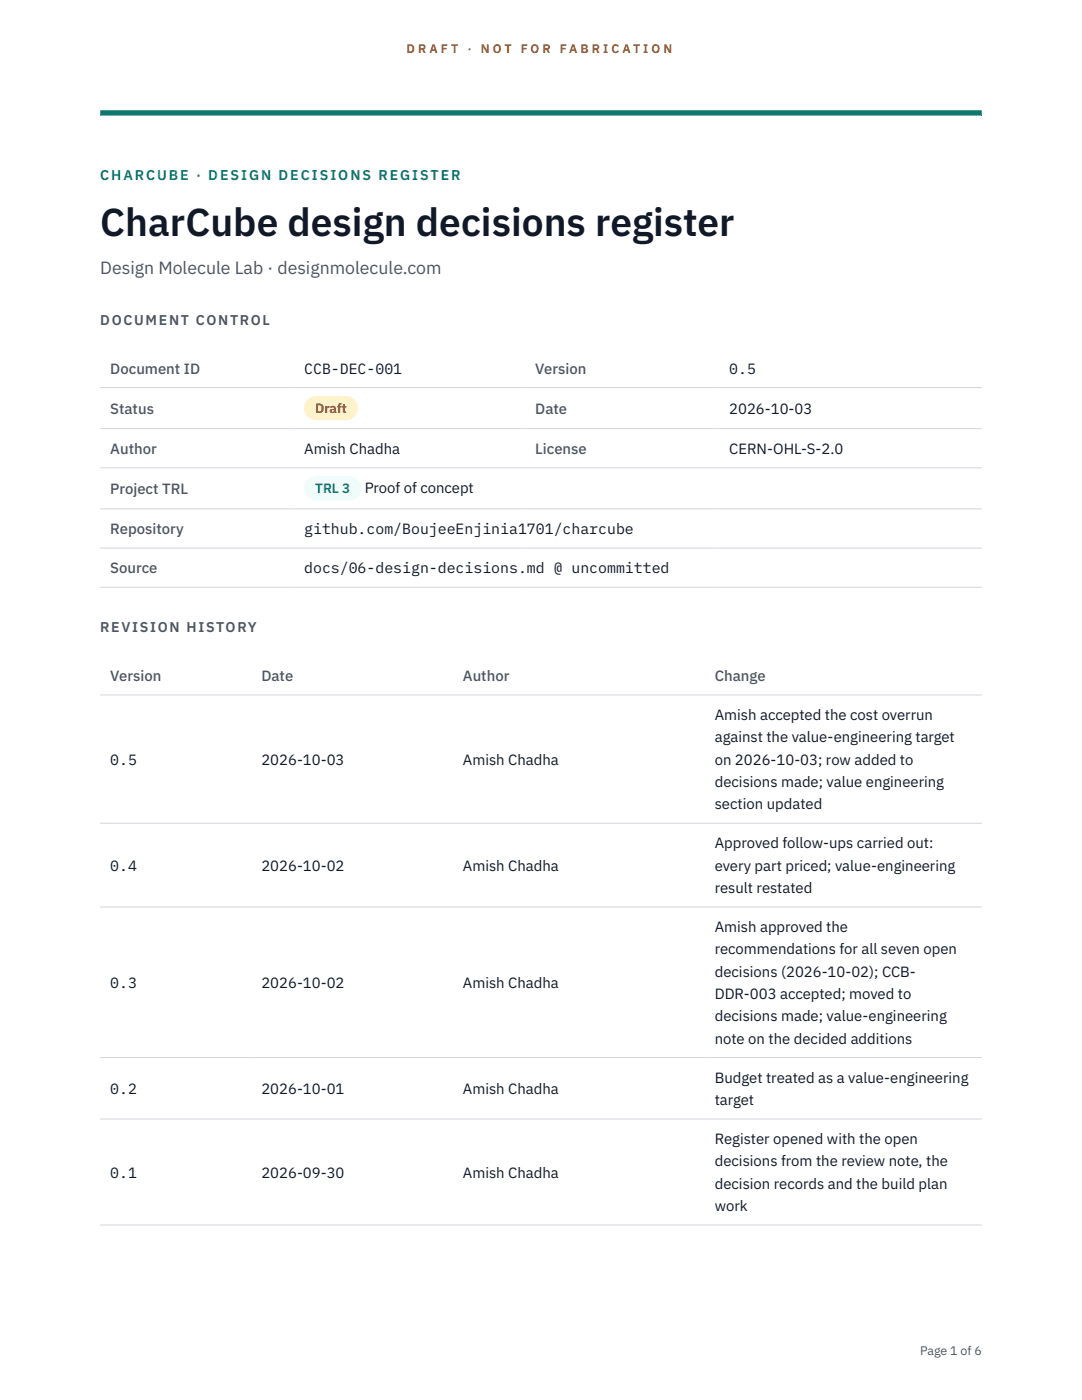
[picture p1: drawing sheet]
<svg xmlns="http://www.w3.org/2000/svg" width="216mm" height="279mm" viewBox="0 0 216 279" stroke-linecap="round" stroke-linejoin="round" font-family="sans-serif">
<defs><g id="words">
<text font-size="7.8" fill="#111827" x="20" y="47.1">CharCube design decisions register</text>
<text font-size="3.5" fill="#4b5563" x="20" y="54.6">Design Molecule Lab · designmolecule.com</text>
<g font-size="3" fill="#4b5563">
<text x="22" y="74.5">Document ID</text>
<text x="106.8" y="74.5">Version</text>
<text x="22" y="82.6">Status</text>
<text x="106.8" y="82.6">Date</text>
<text x="22" y="90.6">Author</text>
<text x="106.8" y="90.6">License</text>
<text x="22" y="98.6">Project TRL</text>
<text x="22" y="106.6">Repository</text>
<text x="22" y="114.4">Source</text>
<text x="22" y="135.9">Version</text>
<text x="52.2" y="135.9">Date</text>
<text x="92.4" y="135.9">Author</text>
<text x="142.6" y="135.9">Change</text>
</g>
<g font-size="3" fill="#111827">
<text x="60.7" y="74.5">CCB-DEC-001</text>
<text x="145.5" y="74.5">0.5</text>
<text x="145.5" y="82.6">2026-10-03</text>
<text x="60.7" y="90.6">Amish Chadha</text>
<text x="145.5" y="90.6">CERN-OHL-S-2.0</text>
<text x="72.8" y="98.5">Proof of concept</text>
<text x="60.7" y="106.6">github.com/BoujeeEnjinia1701/charcube</text>
<text x="60.7" y="114.4">docs/06-design-decisions.md @ uncommitted</text>
<text x="142.6" y="143.7">Amish accepted the cost overrun</text>
<text x="142.6" y="148.2">against the value-engineering target</text>
<text x="22" y="152.6">0.5</text>
<text x="52.2" y="152.6">2026-10-03</text>
<text x="92.4" y="152.6">Amish Chadha</text>
<text x="142.6" y="152.6">on 2026-10-03; row added to</text>
<text x="142.6" y="157.1">decisions made; value engineering</text>
<text x="142.6" y="161.5">section updated</text>
<text x="22" y="173.8">0.4</text>
<text x="52.2" y="173.8">2026-10-02</text>
<text x="92.4" y="173.8">Amish Chadha</text>
<text x="142.6" y="169.3">Approved follow-ups carried out:</text>
<text x="142.6" y="173.8">every part priced; value-engineering</text>
<text x="142.6" y="178.2">result restated</text>
<text x="142.6" y="186">Amish approved the</text>
<text x="142.6" y="190.5">recommendations for all seven open</text>
<text x="22" y="197.1">0.3</text>
<text x="52.2" y="197.1">2026-10-02</text>
<text x="92.4" y="197.1">Amish Chadha</text>
<text x="142.6" y="194.9">decisions (2026-10-02); CCB-</text>
<text x="142.6" y="199.4">DDR-003 accepted; moved to</text>
<text x="142.6" y="203.8">decisions made; value-engineering</text>
<text x="142.6" y="208.3">note on the decided additions</text>
<text x="22" y="218.3">0.2</text>
<text x="52.2" y="218.3">2026-10-01</text>
<text x="92.4" y="218.3">Amish Chadha</text>
<text x="142.6" y="216.1">Budget treated as a value-engineering</text>
<text x="142.6" y="220.5">target</text>
<text x="142.6" y="228.3">Register opened with the open</text>
<text x="142.6" y="232.8">decisions from the review note, the</text>
<text x="22" y="235">0.1</text>
<text x="52.2" y="235">2026-09-30</text>
<text x="92.4" y="235">Amish Chadha</text>
<text x="142.6" y="237.2">decision records and the build plan</text>
<text x="142.6" y="241.7">work</text>
</g>
<text font-size="2.8" fill="#0f766e" x="20" y="36">CHARCUBE · DESIGN DECISIONS REGISTER</text>
<g font-size="2.8" fill="#4b5563">
<text x="20" y="64.8">DOCUMENT CONTROL</text>
<text x="20" y="126.2">REVISION HISTORY</text>
</g>
<text font-size="2.7" fill="#92400e" x="62.9" y="82.5">Draft</text>
<text font-size="2.7" fill="#0f766e" x="62.9" y="98.5">TRL 3</text>
<g font-size="2.5" fill="#b45309">
<text x="81.1" y="10.5">D R A F T</text>
<text x="93.3" y="10.5">·</text>
<text x="95.9" y="10.5">N O T</text>
<text x="103.9" y="10.5">F O R</text>
<text x="111.7" y="10.5">F A B R I C A T I O N</text>
</g>
<text font-size="2.5" fill="#4b5563" x="183.6" y="270.3">Page 1 of 6</text>
</g></defs>
<path d="M20 23.1h175.9zM20 22h175.9v1.1h-175.9z" fill-rule="evenodd" fill="#0f766e"/>
<path d="M20 77.3h175.9M20 85.5h175.9M20 93.4h175.9M20 101.6h175.9M20 109.4h175.9M20 117.2h175.9M20 138.7h175.9M20 164.3h175.9M20 181h175.9M20 211.1h175.9M20 223.3h175.9M20 244.5h175.9" fill="none" stroke="#d1d5db" stroke-width=".2"/>
<path d="M60.7 79h10.7v4.9h-10.7z" fill="#fef3c7"/>
<path d="M60.7 95.1h11.4v4.8h-11.4z" fill="#f0fdfa"/>
<use href="#words"/>
</svg>
